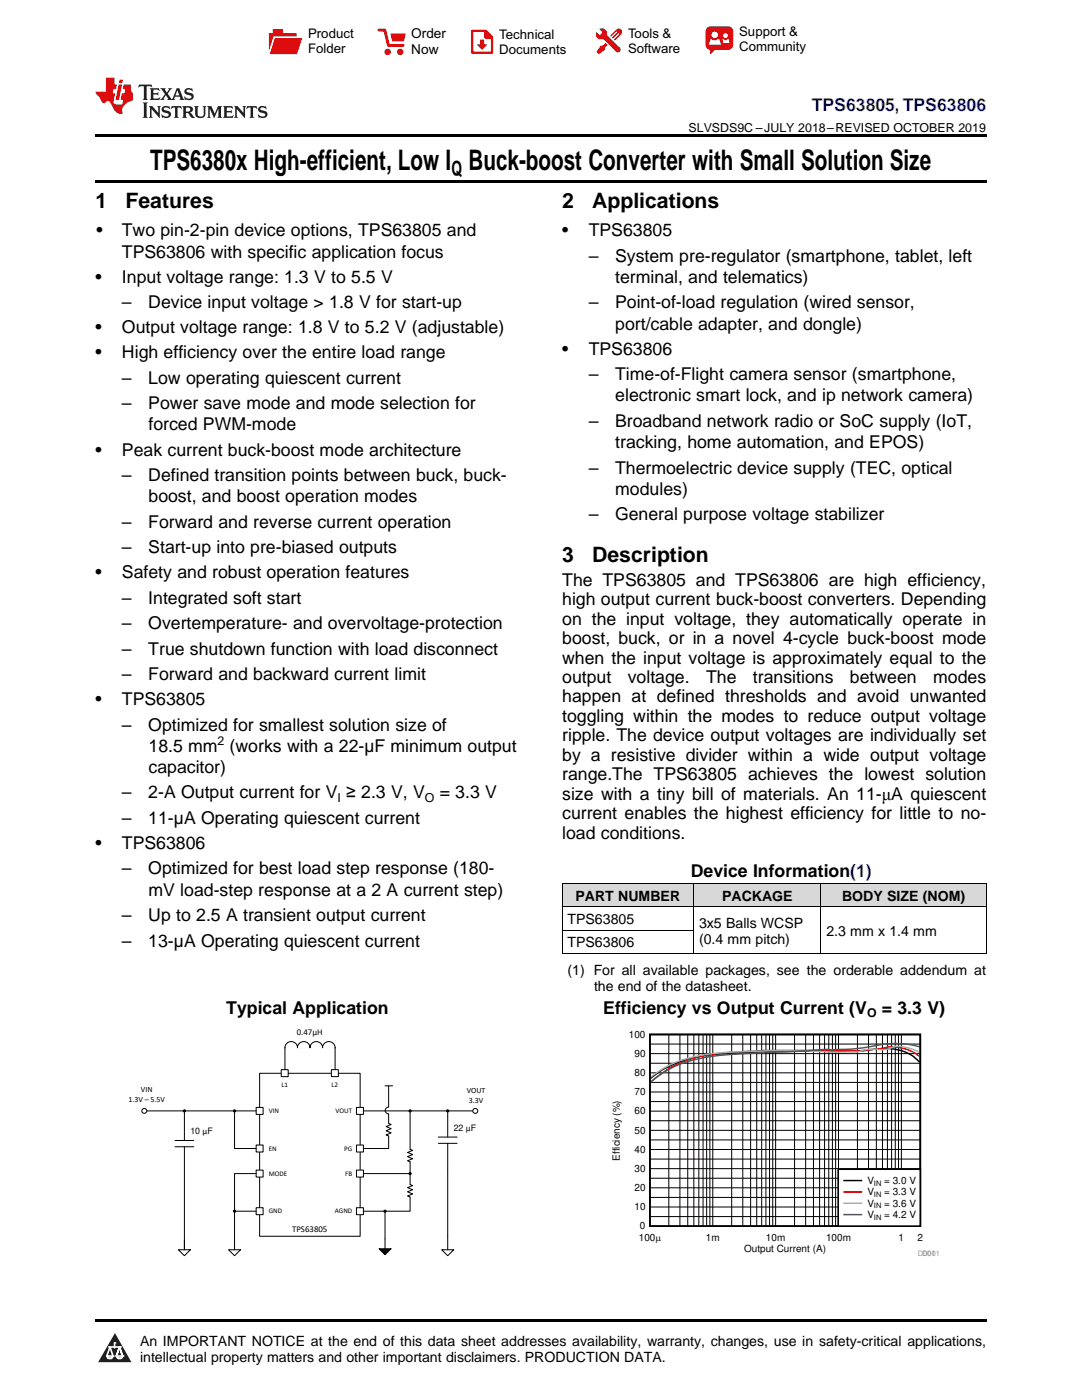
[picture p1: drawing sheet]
<svg xmlns="http://www.w3.org/2000/svg" width="216mm" height="279mm" viewBox="0 0 216 279" stroke-linecap="round" stroke-linejoin="round" font-family="sans-serif">
<defs><g id="words">
<text font-size="5.6" x="30" y="33.9">TPS6380x High-efficient, Low I Buck-boost Converter with Small Solution Size</text>
<g font-size="4.2">
<text x="90.1" y="35">Q</text>
<text x="19" y="41.5">1</text>
<text x="25" y="41.5">Features</text>
<text x="112.2" y="41.5">2</text>
<text x="118.2" y="41.5">Applications</text>
<text x="112.2" y="112.3">3</text>
<text x="118.2" y="112.3">Description</text>
</g>
<text font-size="3.5" fill="#00f" x="162" y="22.2">TPS63805, TPS63806</text>
<g font-size="3.5">
<text x="19.2" y="47.2">•</text>
<text x="24.3" y="47.2">Two pin-2-pin device options, TPS63805 and</text>
<text x="112.2" y="47.2">•</text>
<text x="117.5" y="47.2">TPS63805</text>
<text x="24.3" y="51.4">TPS63806 with specific application focus</text>
<text x="117.5" y="52.2">–</text>
<text x="122.7" y="52.2">System pre-regulator (smartphone, tablet, left</text>
<text x="19" y="56.4">•</text>
<text x="24.3" y="56.4">Input voltage range: 1.3 V to 5.5 V</text>
<text x="122.8" y="56.5">terminal, and telematics)</text>
<text x="24.3" y="61.5">–</text>
<text x="29.6" y="61.5">Device input voltage &gt; 1.8 V for start-up</text>
<text x="117.5" y="61.6">–</text>
<text x="122.7" y="61.6">Point-of-load regulation (wired sensor,</text>
<text x="122.8" y="65.8">port/cable adapter, and dongle)</text>
<text x="19" y="66.5">•</text>
<text x="19" y="71.5">•</text>
<text x="24.3" y="66.5">Output voltage range: 1.8 V to 5.2 V (adjustable)</text>
<text x="24.3" y="71.5">High efficiency over the entire load range</text>
<text x="112.2" y="70.8">•</text>
<text x="117.5" y="70.8">TPS63806</text>
<text x="24.3" y="76.6">–</text>
<text x="29.6" y="76.6">Low operating quiescent current</text>
<text x="117.5" y="75.9">–</text>
<text x="122.7" y="75.9">Time-of-Flight camera sensor (smartphone,</text>
<text x="24.3" y="81.7">–</text>
<text x="29.6" y="81.7">Power save mode and mode selection for</text>
<text x="122.8" y="80.1">electronic smart lock, and ip network camera)</text>
<text x="29.6" y="85.9">forced PWM-mode</text>
<text x="117.5" y="85.2">–</text>
<text x="122.7" y="85.2">Broadband network radio or SoC supply (IoT,</text>
<text x="122.8" y="89.4">tracking, home automation, and EPOS)</text>
<text x="19" y="90.9">•</text>
<text x="24.3" y="90.9">Peak current buck-boost mode architecture</text>
<text x="24.3" y="96">–</text>
<text x="29.6" y="96">Defined transition points between buck, buck-</text>
<text x="117.5" y="94.5">–</text>
<text x="122.7" y="94.5">Thermoelectric device supply (TEC, optical</text>
<text x="29.6" y="100.2">boost, and boost operation modes</text>
<text x="122.8" y="98.7">modules)</text>
<text x="24.3" y="105.3">–</text>
<text x="29.6" y="105.3">Forward and reverse current operation</text>
<text x="117.5" y="103.8">–</text>
<text x="122.7" y="103.8">General purpose voltage stabilizer</text>
<text x="24.3" y="110.4">–</text>
<text x="29.6" y="110.4">Start-up into pre-biased outputs</text>
<text x="19" y="115.4">•</text>
<text x="24.3" y="115.4">Safety and robust operation features</text>
<text x="112.2" y="116.9">The TPS63805 and TPS63806 are high efficiency,</text>
<text x="24.3" y="120.5">–</text>
<text x="24.3" y="125.6">–</text>
<text x="29.6" y="120.5">Integrated soft start</text>
<text x="29.6" y="125.6">Overtemperature- and overvoltage-protection</text>
<text x="112.2" y="120.8">high output current buck-boost converters. Depending</text>
<text x="112.2" y="124.7">on the input voltage, they automatically operate in</text>
<text x="24.3" y="130.6">–</text>
<text x="29.6" y="130.6">True shutdown function with load disconnect</text>
<text x="112.2" y="128.6">boost, buck, or in a novel 4-cycle buck-boost mode</text>
<text x="24.3" y="135.7">–</text>
<text x="29.6" y="135.7">Forward and backward current limit</text>
<text x="112.2" y="132.4">when the input voltage is approximately equal to the</text>
<text x="112.2" y="136.3">output</text>
<text x="125.3" y="136.3">voltage.</text>
<text x="140.9" y="136.3">The</text>
<text x="150.2" y="136.3">transitions</text>
<text x="169.6" y="136.3">between</text>
<text x="186.2" y="136.3">modes</text>
<text x="19" y="140.7">•</text>
<text x="24.3" y="140.7">TPS63805</text>
<text x="112.2" y="140.2">happen at defined thresholds and avoid unwanted</text>
<text x="24.3" y="145.8">–</text>
<text x="29.6" y="145.8">Optimized for smallest solution size of</text>
<text x="112.2" y="144.1">toggling within the modes to reduce output voltage</text>
<text x="112.2" y="148">ripple. The device output voltages are individually set</text>
<text x="29.6" y="150">18.5 mm (works with a 22-µF minimum output</text>
<text x="29.6" y="154.3">capacitor)</text>
<text x="112.2" y="151.8">by a resistive divider within a wide output voltage</text>
<text x="112.2" y="155.7">range.The TPS63805 achieves the lowest solution</text>
<text x="24.3" y="159.3">–</text>
<text x="29.6" y="159.3">2-A Output current for V ≥ 2.3 V, V</text>
<text x="87.7" y="159.3">= 3.3 V</text>
<text x="112.2" y="159.6">size with a tiny bill of materials. An 11-μA quiescent</text>
<text x="24.3" y="164.4">–</text>
<text x="29.6" y="164.4">11-µA Operating quiescent current</text>
<text x="112.2" y="163.5">current enables the highest efficiency for little to no-</text>
<text x="112.2" y="167.4">load conditions.</text>
<text x="19" y="169.4">•</text>
<text x="24.3" y="169.4">TPS63806</text>
<text x="24.3" y="174.5">–</text>
<text x="29.6" y="174.5">Optimized for best load step response (180-</text>
<text x="29.6" y="178.8">mV load-step response at a 2 A current step)</text>
<text x="137.8" y="175.1">Device Information(1)</text>
<text x="24.3" y="183.8">–</text>
<text x="29.6" y="183.8">Up to 2.5 A transient output current</text>
<text x="24.3" y="188.9">–</text>
<text x="29.6" y="188.9">13-µA Operating quiescent current</text>
<text x="45.2" y="202.3">Typical Application</text>
<text x="120.4" y="202.3">Efficiency vs Output Current (V</text>
<text x="176" y="202.3">= 3.3 V)</text>
</g>
<g font-size="2.8">
<text x="114.8" y="179.7">PART NUMBER</text>
<text x="144.1" y="179.7">PACKAGE</text>
<text x="168" y="179.7">BODY SIZE (NOM)</text>
<text x="113.2" y="184.4">TPS63805</text>
<text x="139.5" y="185.1">3x5 Balls WCSP</text>
<text x="113.2" y="189.1">TPS63806</text>
<text x="139.5" y="188.3">(0.4 mm pitch)</text>
<text x="164.9" y="186.7">2.3 mm x 1.4 mm</text>
<text x="113.2" y="194.6">(1) For all available packages, see the orderable addendum at</text>
<text x="118.5" y="197.7">the end of the datasheet.</text>
<text x="27.9" y="268.6">An IMPORTANT NOTICE at the end of this data sheet addresses availability, warranty, changes, use in safety-critical applications,</text>
<text x="27.9" y="271.8">intellectual property matters and other important disclaimers. PRODUCTION DATA.</text>
</g>
<g font-size="2.7">
<text x="82.1" y="7.7">Order</text>
<text x="82.1" y="10.7">Now</text>
</g>
<g font-size="2.6">
<text x="61.5" y="7.6">Product</text>
<text x="61.5" y="10.6">Folder</text>
<text x="99.6" y="7.8">Technical</text>
<text x="99.6" y="10.8">Documents</text>
<text x="125.3" y="7.6">Tools &amp;</text>
<text x="125.3" y="10.6">Software</text>
<text x="147.5" y="7.2">Support &amp;</text>
<text x="147.5" y="10.2">Community</text>
</g>
<g font-size="2.5">
<text x="137.4" y="26.3">SLVSDS9C –JULY 2018–REVISED OCTOBER 2019</text>
<text x="43.4" y="148.6">2</text>
<text x="67.3" y="160.1">I</text>
<text x="84.8" y="160.1">O</text>
<text x="173" y="203">O</text>
</g>
<g font-size="2">
<text x="125.5" y="207.1">100</text>
<text x="126.6" y="214.8">80</text>
<text x="126.6" y="210.9">90</text>
<text x="126.6" y="218.6">70</text>
<text x="126.6" y="226.2">50</text>
<text x="126.6" y="222.4">60</text>
<text x="123.7" y="231.6" transform="rotate(-90 123.7 231.6)">Efficiency (%)</text>
<text x="126.6" y="233.9">30</text>
<text x="126.6" y="230.1">40</text>
<text x="126.6" y="237.7">20</text>
<text x="173.1" y="236.3">V</text>
<text x="173.1" y="238.6">V</text>
<text x="176.4" y="236.3">= 3.0 V</text>
<text x="176.4" y="238.6">= 3.3 V</text>
<text x="126.6" y="241.5">10</text>
<text x="127.7" y="245.4">0</text>
<text x="173.1" y="240.8">V</text>
<text x="173.1" y="243.1">V</text>
<text x="176.4" y="240.8">= 3.6 V</text>
<text x="176.4" y="243.1">= 4.2 V</text>
<text x="127.5" y="247.6">100P</text>
<text x="140.9" y="247.6">1m</text>
<text x="148.5" y="249.9">Output Current (A)</text>
<text x="152.8" y="247.6">10m</text>
<text x="164.8" y="247.6">100m</text>
<text x="179.3" y="247.6">1</text>
<text x="183.1" y="247.6">2</text>
</g>
<g font-size="1.8">
<text x="59.2" y="206.5">0.47µH</text>
<text x="38" y="226.4">10 ÖF</text>
<text x="90.5" y="225.7">22 ÖF</text>
<text x="58.3" y="245.8">TPS63805</text>
</g>
<g font-size="1.6">
<text x="25.6" y="219.9">1.3V t 5.5V</text>
<text x="28.1" y="218">VIN</text>
<text x="93.1" y="218.2">VOUT</text>
<text x="93.5" y="220.1">3.3V</text>
</g>
<g font-size="1.5">
<text x="174.4" y="236.7">IN</text>
<text x="174.4" y="238.9">IN</text>
<text x="174.4" y="241.2">IN</text>
<text x="174.4" y="243.4">IN</text>
</g>
<g font-size="1.5" fill="#999">
<text x="183.1" y="250.8">D001</text>
<text x="184" y="250.7">D 01</text>
</g>
<g font-size="1.4">
<text x="56.2" y="217">L1</text>
<text x="66.2" y="217">L2</text>
<text x="53.6" y="222.1">VIN</text>
<text x="67" y="222.1">VOUT</text>
<text x="53.6" y="229.6">EN</text>
<text x="68.7" y="229.6">PG</text>
<text x="53.6" y="234.6">MODE</text>
<text x="68.9" y="234.6">FB</text>
<text x="53.6" y="242.1">GND</text>
<text x="66.8" y="242.1">AGND</text>
</g>
</g></defs>
<g fill="#d8d8d8">
<path d="M112.2 176.4h26.2v4.6h-26.2z"/>
<path d="M138.4 176.4h25.4v4.6h-25.4z"/>
<path d="M163.8 176.4h33v4.6h-33z"/>
</g>
<path d="M22.9 266l3.3 5.9h-6.6z" fill-rule="evenodd" fill="#231f20"/>
<path d="M21.3 270.6h1.2l-.3 .5h-.3a.53 .53 0 0 1-.6-.5z" fill-rule="evenodd" fill="#fff"/>
<path d="M21.3 270.6h1.2l-.3 .5h-.3a.53 .53 0 0 1-.6-.5z" fill="none" stroke="#231f20" stroke-width=".33"/>
<path d="M21.3 270.6l1.2 .1-.3 .4h-.5z" fill="none" stroke="#fff" stroke-width=".33"/>
<path d="M22.9 268.9h.1" fill="none" stroke="#fff" stroke-width=".33"/>
<path d="M22.9 268v.9z" fill="#fff"/>
<path d="M22.9 268v.9z" fill="none" stroke="#fff" stroke-width=".33"/>
<circle cx="22.9" cy="268" r=".16" fill="#fff"/>
<path d="M21.8 268.8h.1" fill="none" stroke="#fff" stroke-width=".33"/>
<path d="M21.8 268.8h2.2z" fill="#fff"/>
<path d="M21.8 268.8h2.2z" fill="none" stroke="#fff" stroke-width=".33"/>
<circle cx="24" cy="268.8" r=".16" fill="#fff"/>
<path d="M23.2 270.6h.1" fill="none" stroke="#fff" stroke-width=".33"/>
<path d="M23.8 268.8l-.6 1.8z" fill-rule="evenodd" fill="#fff"/>
<path d="M23.8 268.8l-.6 1.8z" fill="none" stroke="#fff" stroke-width=".33"/>
<path d="M23.8 268.8l.7 1.8z" fill-rule="evenodd" fill="#fff"/>
<path d="M23.8 268.8l.7 1.8z" fill="none" stroke="#fff" stroke-width=".33"/>
<path d="M24.4 270.6h.1" fill="none" stroke="#fff" stroke-width=".33"/>
<circle cx="21.3" cy="270.6" r=".16" fill="#fff"/>
<path d="M22 268.8l-.7 1.8z" fill="#fff"/>
<path d="M22 268.8l-.7 1.8z" fill="none" stroke="#fff" stroke-width=".33"/>
<path d="M22 268.8l.5 1.8z" fill="#fff"/>
<path d="M22 268.8l.5 1.8z" fill="none" stroke="#fff" stroke-width=".33"/>
<circle cx="22.5" cy="270.6" r=".16" fill="#fff"/>
<path d="M23.3 270.6h1.2a.63 .63 0 0 1-.6 .5 .63 .63 0 0 1-.6-.5z" fill-rule="evenodd" fill="#fff"/>
<path d="M23.3 270.6h1.2a.63 .63 0 0 1-.6 .5 .63 .63 0 0 1-.6-.5z" fill="none" stroke="#231f20" stroke-width=".33"/>
<path d="M23.3 270.6h1.2l-.4 .5h-.5z" fill="none" stroke="#fff" stroke-width=".33"/>
<path d="M23.2 270.6h.1" fill="none" stroke="#fff" stroke-width=".33"/>
<circle cx="24.5" cy="270.6" r=".16" fill="#fff"/>
<path d="M19 263.2h177.8v.5h-177.8z" fill="#000"/>
<path d="M129.7 206.5h53.9v38.2h-53.9z" fill="none" stroke="#000" stroke-width=".33"/>
<g fill="none" stroke="#000" stroke-width=".2">
<path d="M129.7 219.8h53.9M129.7 217.9h53.9M129.7 216h53.9M129.7 214.1h53.9M129.7 212.2h53.9M129.7 210.3h53.9M129.7 208.4h53.9M133.5 206.5v38.2M135.7 206.5v38.2M137.2 206.5v38.2M138.4 206.5v38.2M139.4 206.5v38.2"/>
<path d="M140.3 206.5v38.2M141 206.5v38.2M141.6 206.5v38.2M142.2 206.5v38.2M146 206.5v38.2M148.2 206.5v38.2M149.8 206.5v38.2M151 206.5v38.2M152 206.5v38.2M152.8 206.5v38.2M153.6 206.5v38.2M154.2 206.5v38.2"/>
<path d="M154.8 206.5v38.2M158.5 206.5v38.2M160.8 206.5v38.2M162.3 206.5v38.2M163.5 206.5v38.2M164.5 206.5v38.2M165.4 206.5v38.2M166.1 206.5v38.2M166.7 206.5v38.2M167.3 206.5v38.2M171.1 206.5v38.2M173.3 206.5v38.2"/>
<path d="M174.9 206.5v38.2M176.1 206.5v38.2M177.1 206.5v38.2M177.9 206.5v38.2M178.6 206.5v38.2M179.3 206.5v38.2M179.9 206.5v38.2M129.7 239h53.9M129.7 237.1h53.9M129.7 235.1h53.9M129.7 233.2h53.9M129.7 231.3h53.9"/>
<path d="M129.7 229.4h53.9M129.7 227.5h53.9M129.7 225.6h53.9M129.7 223.7h53.9M129.7 221.8h53.9M129.7 242.8h53.9M129.7 240.9h53.9"/>
</g>
<path d="M183.5 212a7.6 7.6 0 0 0-3.6-2.3 16.4 16.4 0 0 0-7.6 0l-7.5 .1-1.3-.1a300.8 300.8 0 0 0-21.3 .8 22.6 22.6 0 0 0-12.4 4.7" fill="none" stroke="#000" stroke-width=".29"/>
<path d="M183.5 210.8a7.9 7.9 0 0 0-3.6-1.7l-2.5-.2-1.3 .4a82.3 82.3 0 0 1-13.8 .3 132.7 132.7 0 0 0-21.3 1 21.8 21.8 0 0 0-11.2 5.4" fill="none" stroke="#f00" stroke-width=".29"/>
<path d="M183.5 210.1l-1.6-.8-2-.4-1.3-.1-1.2 .5-1.3 .2a9.6 9.6 0 0 0-5 .4l-3.8 .1a179.2 179.2 0 0 0-26.3 .4 21.9 21.9 0 0 0-11.2 4.6" fill="none" stroke="#aaa" stroke-width=".29"/>
<path d="M183.5 208.9l-1.3-.3a18.7 18.7 0 0 0-8.6 .3l-3.8 .5-3.7 .1-1.3-.1-15 .8a42.3 42.3 0 0 0-15.1 2.6 20.5 20.5 0 0 0-4.9 3.2" fill="none" stroke="#295c75" stroke-width=".29"/>
<path d="M167.3 233.3h16.3v11.4h-16.3z" fill-rule="evenodd" fill="#fff"/>
<path d="M167.3 233.3h16.3v11.4h-16.3z" fill="none" stroke="#000" stroke-width=".33"/>
<path d="M168.4 235.6h3.5" fill="none" stroke="#000" stroke-width=".29"/>
<path d="M168.4 237.9h3.5" fill="none" stroke="#f00" stroke-width=".29"/>
<path d="M168.4 240.1h3.5" fill="none" stroke="#aaa" stroke-width=".29"/>
<path d="M168.4 242.4h3.5" fill="none" stroke="#295c75" stroke-width=".29"/>
<path d="M51.8 214.2h20.1v32.5h-20.1z" fill-rule="evenodd" fill="#fff"/>
<path d="M51.8 214.2h20.1v32.5h-20.1z" fill="none" stroke="#000" stroke-width=".2"/>
<path d="M56.1 213.5h1.4v1.4h-1.4z" fill-rule="evenodd" fill="#fff"/>
<path d="M56.1 213.5h1.4v1.4h-1.4z" fill="none" stroke="#000" stroke-width=".2"/>
<path d="M66.1 213.5h1.4v1.4h-1.4z" fill-rule="evenodd" fill="#fff"/>
<path d="M56.9 213.5v-4.4a1.25 1.25 0 0 1 1.2-1.2 1.25 1.25 0 0 1 1.3 1.2 1.25 1.25 0 0 1 1.2-1.2 1.25 1.25 0 0 1 1.3 1.2 1.25 1.25 0 0 1 1.2-1.2 1.25 1.25 0 0 1 1.3 1.2 1.25 1.25 0 0 1 1.2-1.2 1.25 1.25 0 0 1 1.3 1.2v4.4M66.1 213.5h1.4v1.4h-1.4z" fill="none" stroke="#000" stroke-width=".2"/>
<path d="M51.1 221h1.4v1.4h-1.4z" fill-rule="evenodd" fill="#fff"/>
<path d="M51.1 221h1.4v1.4h-1.4z" fill="none" stroke="#000" stroke-width=".2"/>
<path d="M71.1 221h1.4v1.4h-1.4z" fill-rule="evenodd" fill="#fff"/>
<path d="M71.1 221h1.4v1.4h-1.4z" fill="none" stroke="#000" stroke-width=".2"/>
<path d="M51.1 228.5h1.4v1.4h-1.4z" fill-rule="evenodd" fill="#fff"/>
<path d="M51.1 228.5h1.4v1.4h-1.4z" fill="none" stroke="#000" stroke-width=".2"/>
<path d="M51.1 233.5h1.4v1.4h-1.4z" fill-rule="evenodd" fill="#fff"/>
<path d="M51.1 233.5h1.4v1.4h-1.4z" fill="none" stroke="#000" stroke-width=".2"/>
<path d="M51.1 241h1.4v1.4h-1.4z" fill-rule="evenodd" fill="#fff"/>
<path d="M51.1 241h1.4v1.4h-1.4z" fill="none" stroke="#000" stroke-width=".2"/>
<path d="M71.1 241h1.4v1.4h-1.4z" fill-rule="evenodd" fill="#fff"/>
<path d="M71.1 241h1.4v1.4h-1.4z" fill="none" stroke="#000" stroke-width=".2"/>
<path d="M71.1 228.5h1.4v1.4h-1.4z" fill-rule="evenodd" fill="#fff"/>
<path d="M71.1 228.5h1.4v1.4h-1.4z" fill="none" stroke="#000" stroke-width=".2"/>
<path d="M71.1 233.5h1.4v1.4h-1.4z" fill-rule="evenodd" fill="#fff"/>
<g fill="none" stroke="#000" stroke-width=".2">
<path d="M76.8 216.7h1.5M77.5 216.7v4.2a.69 .69 0 0 0-.6 .7 .69 .69 0 0 0 .6 .7l.1 1.9 .5 .2-1 .4 1 .4-1 .5 1 .4-1 .4 .5 .2v2.5h-5.1M29.3 221.7h21.8M34.9 228.9h3.8M34.9 227.6h3.8M36.8 221.7v5.9M36.8 228.9v20.5M46.8 221.7v7.5h4.3M51.1 234.2h-4.3v15.2M71.1 233.5h1.4v1.4h-1.4zM72.5 221.7h21.8M72.5 234.2h9.3"/>
<path d="M81.8 229.4l.5 .2-1 .4 1 .4-1 .4 1 .4-1 .5 .5 .2v4.5l.5 .2-1 .4 1 .4-1 .5 1 .4-1 .4 .5 .2v2.8h-5M87.5 228.2h3.7M87.5 226.9h3.7M89.3 221.7v5.2M89.3 228.2v21.2M35.6 249.4h2.4l-1.2 1.2zM45.6 249.4h2.4l-1.2 1.2zM46.8 241.7h4.3M72.5 241.7h4.3M75.6 249.2h2.4l-1.2 1.2zM76.8 241.7v7.5M88.1 249.4h2.4l-1.2 1.2z"/>
</g>
<path d="M75.6 249.2h2.4l-1.2 1.2z" fill="#000"/>
<circle cx="94.8" cy="221.7" r=".49" fill="#fff"/>
<circle cx="94.8" cy="221.7" r=".49" fill="none" stroke="#000" stroke-width=".2"/>
<circle cx="28.8" cy="221.7" r=".49" fill="#fff"/>
<g fill="none" stroke="#000" stroke-width=".2">
<path d="M112.2 176.3h84.6M112.2 176.4v13.9M138.4 176.4v13.9M163.8 176.4v13.9M196.8 176.4v13.9M112.2 190.3h84.6M112.2 185.6h26.2M112.2 181h84.6M81.8 221.9v7.5"/>
<circle cx="28.8" cy="221.7" r=".49"/>
<circle cx="36.8" cy="221.7" r=".22"/>
<circle cx="46.8" cy="221.7" r=".22"/>
<circle cx="81.8" cy="234.2" r=".22"/>
<circle cx="81.8" cy="221.7" r=".22"/>
<circle cx="89.3" cy="221.7" r=".22"/>
<circle cx="46.8" cy="241.7" r=".22"/>
<circle cx="76.8" cy="241.7" r=".22"/>
</g>
<g fill="#000">
<circle cx="36.8" cy="221.7" r=".22"/>
<circle cx="46.8" cy="221.7" r=".22"/>
<circle cx="81.8" cy="234.2" r=".22"/>
<circle cx="81.8" cy="221.7" r=".22"/>
<circle cx="89.3" cy="221.7" r=".22"/>
<circle cx="46.8" cy="241.7" r=".22"/>
<circle cx="76.8" cy="241.7" r=".22"/>
</g>
<path d="M19 35.9h177.8v.5h-177.8zM19 26.8h177.8v.6h-177.8z" fill="#000"/>
<path d="M27.7 16.9l-.1 .6 .6-.3h.5v.2v2.2l-.2 .4h1l-.2-.4v-2.2v-.2h.5l.6 .3-.2-.6zM29.9 17.6l.2 .4v1.6l-.2 .4h1.9l.1-.6a1.09 1.09 0 0 1-1.3 .1v-.6h.6l.4 .2v-.7l-.2 .2h-.8v-.6l.2-.1a1.01 1.01 0 0 1 1 .3l-.1-.6zM32 17.6l.9 1.2-1 1.2h.9l-.2-.3 .5-.7 .5 .7-.3 .3h1.7l-.2-.3 .1-.4h1l.1 .4-.2 .3h1l-.3-.4-.7-2h-.5l-1 2.2-.8-1.1 .9-1.1h-.9l.2 .2-.4 .7-.4-.7 .2-.2zM35.4 18l.4 1h-.8zM37 17.7a.66 .66 0 0 0-.2 .8 .66 .66 0 0 0 .6 .4l.7 .2 .1 .2a.8 .8 0 0 1-.7 .4 .8 .8 0 0 1-.7-.5l.1 .8 .2-.2a.94 .94 0 0 0 1.1 .1 .94 .94 0 0 0 .4-.9 1.48 1.48 0 0 0-1.3-.6v-.4a1.1 1.1 0 0 1 1.2 .2l-.2-.6-.2 .1-.5-.1zM28.5 20.4l.2 .4v2.3l-.2 .4h1l-.2-.4v-2.3l.2-.4zM29.7 21.2l.2 .4v1.5l-.2 .4h.8l-.3-.4 .1-1.3 1.6 1.8v-2l.2-.4h-.7l.2 .2v1.1l-1.2-1.3zM32.5 21.3a.66 .66 0 0 0-.2 .8 .66 .66 0 0 0 .6 .4l.6 .2 .2 .2a.8 .8 0 0 1-.8 .4 .8 .8 0 0 1-.7-.5l.2 .7 .2-.1a.94 .94 0 0 0 1 .1 .94 .94 0 0 0 .5-1 1.47 1.47 0 0 0-1.3-.6l-.1-.3a1.1 1.1 0 0 1 1.3 .2l-.2-.6-.2 .1-.5-.2zM34.3 21.2l-.2 .6a.64 .64 0 0 1 .8-.3v1.6l-.2 .4h1l-.3-.4 .1-1.6a.66 .66 0 0 1 .8 .3l-.2-.6zM36.3 21.2l.3 .4v1.5l-.3 .4h1l-.2-.2v-.7h.5l.1 .1a.8 .8 0 0 0 1.2 .7l-1-1a.62 .62 0 0 0 .6-.5 .62 .62 0 0 0-.6-.7zM37.1 21.5h.1a.48 .48 0 0 1 .6 0 .48 .48 0 0 1 .1 .6l-.2 .1-.6 .1zM38.7 21.2l.2 .2a2.29 2.29 0 0 0 .4 2 1.05 1.05 0 0 0 1.7-.7v-1.3l.2-.2h-.8l.2 .4v1.1a.61 .61 0 0 1-.6 .6 .61 .61 0 0 1-.6-.6v-1.1l.3-.4zM41.3 21.2l.3 .4v1.5l-.3 .4h.8l-.2-.4v-1.4l.8 1.9 .9-1.9v1.4l-.2 .4h.9l-.2-.4v-1.5l.2-.4h-.8l-.7 1.5-.6-1.5zM44.5 21.2l.2 .4v1.5l-.2 .4h1.9l.2-.6a1.1 1.1 0 0 1-1.4 .2v-.7h.6l.4 .2v-.6l-.2 .1-.8 .1v-.6l.2-.1a1.02 1.02 0 0 1 1.1 .2l-.2-.5zM46.7 21.2l.2 .4v1.5l-.2 .4h.8l-.3-.4 .1-1.3 1.6 1.8v-2l.2-.4h-.7l.2 .2v1.1l-1.2-1.3zM49.3 21.2l-.1 .6a.64 .64 0 0 1 .8-.3v1.6l-.3 .4h1l-.2-.4v-1.6a.66 .66 0 0 1 .8 .3l-.1-.6zM51.7 21.3a.66 .66 0 0 0-.2 .7 .66 .66 0 0 0 .7 .5l.6 .2 .1 .2a.8 .8 0 0 1-.7 .4 .8 .8 0 0 1-.7-.5l.1 .7 .2-.1a.94 .94 0 0 0 1.1 .1 .94 .94 0 0 0 .4-1 1.48 1.48 0 0 0-1.2-.6l-.1-.3a1.1 1.1 0 0 1 1.2 .2l-.2-.6-.1 .1-.6-.2z" fill="#231f20"/>
<path d="M21.1 15.5v2.8h-2v.4l.9 .9a.96 .96 0 0 0 1 1 .59 .59 0 0 1 .5-.4 .59 .59 0 0 1 .5 .3l.4 .8a1.61 1.61 0 0 0 2.1 1.3 1.63 1.63 0 0 1 1.1-2.2l.9-.3v-1.5a1.6 1.6 0 0 1-.4-1.7h-1.4l-.2 .9h.5l-.2 .8h-.5l-.2 1v.3h.5l-.2 .9h-.7a.74 .74 0 0 1-1-.6l.3-1.6h-.5l.2-.8h.5l.1-.9h-.4v-1.4zM23.7 16.9l-.7 3h.8l.6-3zM23.8 15.9l-.1 .7h.7l.2-.7z" fill="#ee1d23"/>
<g fill="#d60000">
<path d="M54.4 5.8h2v.8h2.8v4.2h-5.5v-4.2h.7z" fill-rule="evenodd"/>
<path d="M54.7 7.5h5.6l-1 3.3h-5.6z" fill-rule="evenodd"/>
</g>
<path d="M54.6 7.4h5.8l-.1 .1h-5.5l-1.1 3.3z" fill-rule="evenodd" fill="#fff"/>
<path d="M54.6 7.4h5.8l-.1 .1h-5.5l-1.1 3.3z" fill="none" stroke="#fff" stroke-width=".2"/>
<path d="M75.6 6h1.2l.7 3.1h3" fill="none" stroke="#d60000" stroke-width=".56"/>
<g fill="#d60000">
<path d="M77.9 6.7h3.1l-.4 1.5h-2.3z" fill-rule="evenodd"/>
<circle cx="77.3" cy="10.4" r=".64"/>
<circle cx="79.9" cy="10.4" r=".64"/>
</g>
<path d="M94.2 6.2h2.7l1.3 1.2v3.1h-4z" fill="none" stroke="#d60000" stroke-width=".44"/>
<g fill="#d60000">
<path d="M95.8 7.9h.8v1h.6l-1 1.1-1-1v-.1h.6z" fill-rule="evenodd"/>
<path d="M96.6 6.2h.3l1.3 1.2v.4h-1.3l-.3-.4z" fill-rule="evenodd"/>
<path d="M119.6 5.7h.9l.6 .6 .1 .7 2.5 2.5-.8 .8-2.3-2.3-1.1-.2-.6-.6v-.8l.7 .6 .5-.4v-.2l-.4-.5z" fill-rule="evenodd"/>
<path d="M119.9 9.1h.4l.5-.5 .4 .4-.5 .5v.4l-1.2 .9-.5-.5z" fill-rule="evenodd"/>
<path d="M123 5.9a.67 .67 0 0 1 .9 0 .67 .67 0 0 1 0 .9z" fill-rule="evenodd"/>
<path d="M123 5.9l.9 .9-1.2 1.2h-.2l.1-.2 .9-.9 .1-.2h-.3l-.9 1h-.2v-.2l.9-1 .1-.2h-.3l-.9 1h-.2v-.2z" fill-rule="evenodd"/>
<circle cx="123.3" cy="9.9" r=".54"/>
</g>
<path d="M121.1 6.3l-.1 .7" fill="none" stroke="#d60000" stroke-width=".2"/>
<g fill="#d60000">
<path d="M141.1 5.5l.6-.2h3.6a.95 .95 0 0 1 1 .9v2.8a.95 .95 0 0 1-1 .9h-3.6a.95 .95 0 0 1-.9-.9v-2.8z" fill-rule="evenodd"/>
<path d="M141.7 9.9h.9l-.7 .9h-.2z" fill-rule="evenodd"/>
</g>
<g fill="#fff">
<path d="M144.3 8.6h1.3z"/>
<path d="M141.8 7.8h.3l.1 .2h.8l.2-.2h.3l.4 1.1h-2.5z" fill-rule="evenodd"/>
<path d="M144.2 7.8h.2l.2 .2h.4l.2-.2h.2l.2 .8h-1.3z" fill-rule="evenodd"/>
<circle cx="142.6" cy="6.9" r=".65"/>
<circle cx="144.8" cy="7.1" r=".48"/>
</g>
<use href="#words"/>
</svg>
